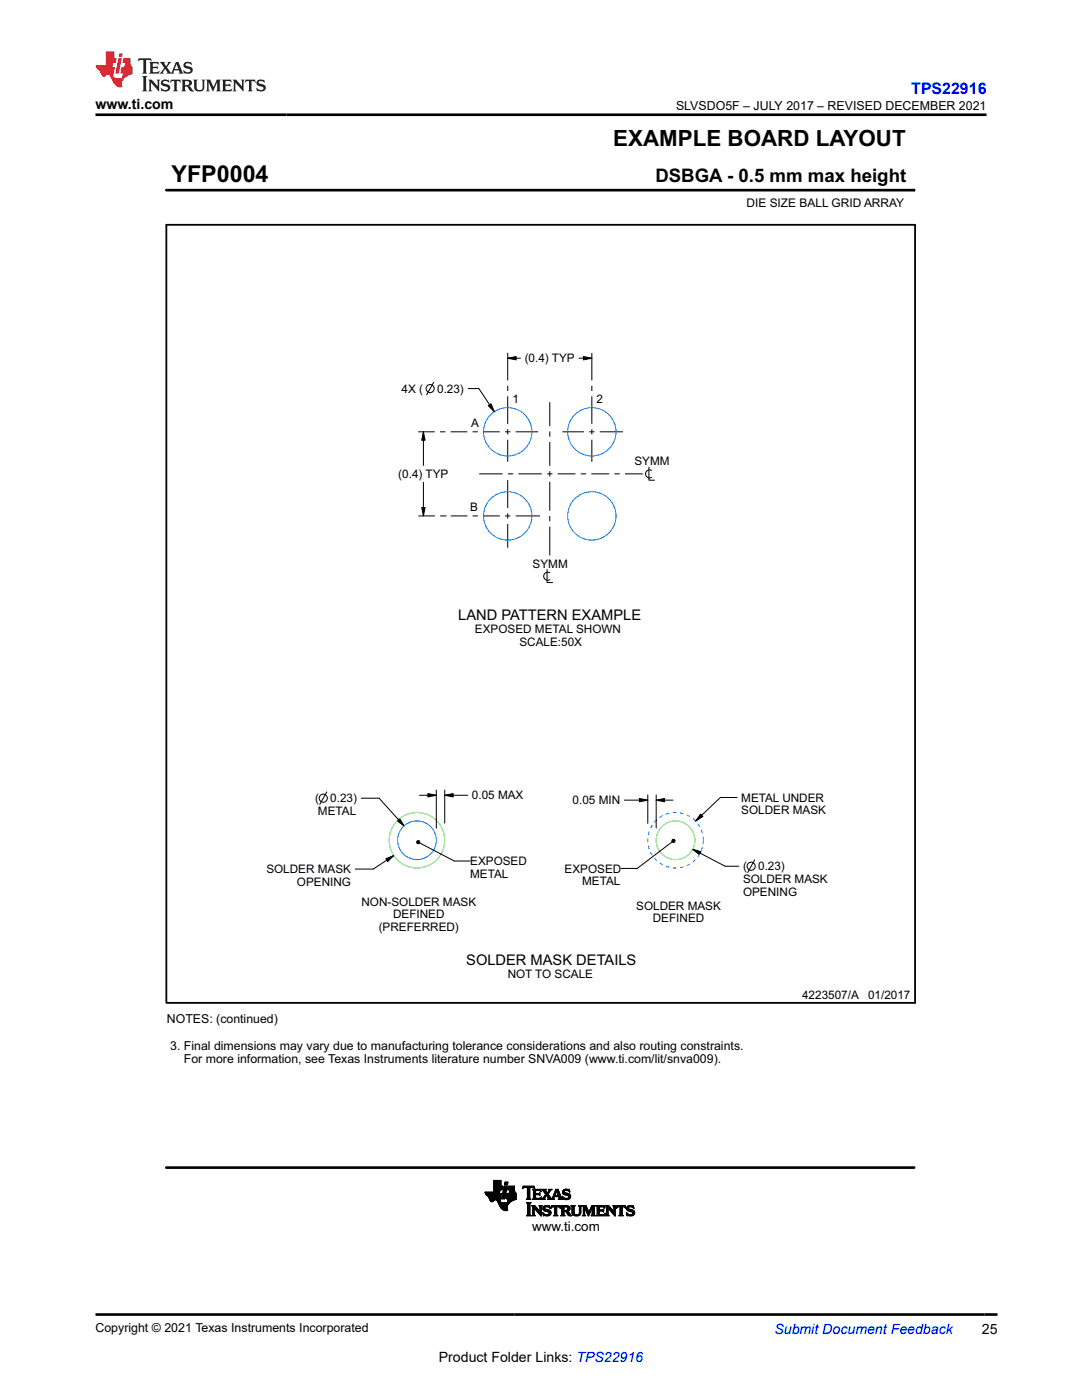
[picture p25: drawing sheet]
<svg xmlns="http://www.w3.org/2000/svg" width="216mm" height="279mm" viewBox="0 0 216 279" stroke-linecap="round" stroke-linejoin="round" font-family="sans-serif">
<defs><g id="words">
<text font-size="4.6" x="34.2" y="36.3">YFP0004</text>
<text font-size="4.5" x="122.4" y="29.1">EXAMPLE BOARD LAYOUT</text>
<text font-size="3.7" x="130.8" y="36.3">DSBGA - 0.5 mm max height</text>
<text font-size="3.2" fill="#00f" x="181.8" y="18.7">TPS22916</text>
<g font-size="2.9">
<text x="91.4" y="123.7">LAND PATTERN EXAMPLE</text>
<text x="93" y="192.6">SOLDER MASK DETAILS</text>
</g>
<g font-size="2.8">
<text x="19" y="21.8">www.ti.com</text>
<text x="195.9" y="266.1">25</text>
<text x="87.6" y="271.7">Product Folder Links: TPS22916</text>
</g>
<text font-size="2.8" fill="#00f" x="154.5" y="266.2">Submit Document Feedback</text>
<text font-size="2.7" x="106.2" y="245.6">www.ti.com</text>
<g font-size="2.5">
<text x="134.9" y="21.9">SLVSDO5F – JULY 2017 – REVISED DECEMBER 2021</text>
<text x="33.3" y="204.2">NOTES: (continued)</text>
<text x="34" y="209.5">3. Final dimensions may vary due to manufacturing tolerance considerations and also routing constraints.</text>
<text x="36.7" y="212.1">For more information, see Texas Instruments literature number SNVA009 (www.ti.com/lit/snva009).</text>
<text x="19" y="265.9">Copyright © 2021 Texas Instruments Incorporated</text>
</g>
<text font-size="2.4" x="149" y="41.3">DIE SIZE BALL GRID ARRAY</text>
<g font-size="2.3">
<text x="104.7" y="72.3">(0.4) TYP</text>
<text x="80.1" y="78.4">4X (</text>
<text x="87.2" y="78.4">0.23)</text>
<text x="102.3" y="80.5">1</text>
<text x="119" y="80.4">2</text>
<text x="94" y="85.2">A</text>
<text x="79.5" y="95.4">(0.4) TYP</text>
<text x="126.6" y="92.9">SYMM</text>
<text x="93.8" y="101.9">B</text>
<text x="106.3" y="113.3">SYMM</text>
<text x="94.8" y="126.4">EXPOSED METAL SHOWN</text>
<text x="103.7" y="128.9">SCALE:50X</text>
<text x="62.9" y="160.1">(</text>
<text x="65.9" y="160.1">0.23)</text>
<text x="94.2" y="159.6">0.05 MAX</text>
<text x="114.3" y="160.5">0.05 MIN</text>
<text x="147.9" y="160">METAL UNDER</text>
<text x="63.4" y="162.7">METAL</text>
<text x="147.9" y="162.5">SOLDER MASK</text>
<text x="93.8" y="172.7">EXPOSED</text>
<text x="148.3" y="173.7">(</text>
<text x="151.3" y="173.7">0.23)</text>
<text x="53.1" y="174.3">SOLDER MASK</text>
<text x="59.3" y="176.8">OPENING</text>
<text x="93.8" y="175.2">METAL</text>
<text x="112.6" y="174.2">EXPOSED</text>
<text x="116.2" y="176.7">METAL</text>
<text x="148.3" y="176.2">SOLDER MASK</text>
<text x="148.3" y="178.8">OPENING</text>
<text x="72.1" y="180.7">NON-SOLDER MASK</text>
<text x="75.6" y="185.8">(PREFERRED)</text>
<text x="78.4" y="183.3">DEFINED</text>
<text x="126.9" y="181.6">SOLDER MASK</text>
<text x="130.3" y="184.1">DEFINED</text>
<text x="101.3" y="195.3">NOT TO SCALE</text>
<text x="160" y="199.3">4223507/A</text>
<text x="173.2" y="199.3">01/2017</text>
</g>
</g></defs>
<g fill="none" stroke="#000" stroke-width=".2">
<path d="M33.2 38h149.2M182.4 37.7v.5M86.5 76.3l-1.4 2.5M93.4 77.5h2.2l3 4.7M101.3 71.5l1.7-.3v.6zM101.3 70.4v5.5M101.3 77v1M101.3 79.1v5.5M101.3 71.5h2.6M115.5 71.5h2.6M116.4 71.2l1.7 .3-1.7 .3zM118.1 70.4v5.5"/>
<path d="M118.1 77v1M118.1 79.1v5.5M83.4 86.2h3.4M84.5 86.2l.3 1.7h-.6zM84.5 86.2v6.7M84.5 96.2v6.8M87.8 86.2h1.1M89.9 86.2h3.3M94.3 86.2h1.1M95.6 94.6h4.7M96.4 86.2h3.3M97.4 81l.6-.4 .6 1.6z"/>
<path d="M100.8 86.2h1M101.3 85.6v1.1M101.3 87.8v4.4M101.3 95.8v5.6M101.3 94.6h1.1M102.9 86.2h4.5M103.5 94.6h4.6M109.2 94.6h1M109.7 80.3v4.7M109.7 86.1v1.1M109.7 88.2v4.8M109.7 94v1.1"/>
<path d="M109.7 96.2v5.7M111.3 94.6h3.5M112.2 86.2h4.3M115.9 94.6h1M117.6 86.2h1M118 94.6h3.6M118.1 85.6v1.1M118.1 87.8v4.4M119.7 86.2h4.6M122.6 94.6h1.1M124.7 94.6h3.6M129.5 93.2v2.6h1.1"/>
<path d="M130 93.9a.82 .82 0 0 0-1.2 .7 .82 .82 0 0 0 1.2 .7M83.5 103h3.3M84.2 101.3h.6l-.3 1.7zM87.8 103h1.1M88.9 103h.1M89.9 103h3.4M94.3 103h1.1M96.4 103h3.3M100.8 103h1M101.3 102.4v1.1M101.3 104.5v4.8M102.9 103h4.8"/>
<path d="M109.2 113.7v2.6h1.1M109.7 103v1M109.7 105.1v5.8M109.7 114.3a.82 .82 0 0 0-1.2 .7 .82 .82 0 0 0 1.2 .7M65.2 158l-1.4 2.6M72.1 159.3h3.5l5 5.5M83.7 158.7h3.4M85.4 158.4l1.7 .3-1.7 .3zM87.1 157.7v7.6M88.7 158.7l1.7-.3v.6zM88.7 157.7v6.6M88.7 158.7h4.6"/>
<path d="M124.6 159.7h4.7M127.6 159.4l1.7 .3-1.7 .3zM129.3 158.6v5.7M130.9 159.7l1.7-.3v.6zM130.9 158.6v6.6M130.9 159.7h3.4M147.1 159.2h-3.4l-4.9 4.7M77 171.4l1.6-.7-1.2 1.2zM78.6 170.7l-4.1 2.7h-3.6M79.2 163.8l.5-.4 .9 1.4zM83.1 167.9l.3-.2 .3 .1 .1 .3-.1 .2-.3 .1-.3-.2zM83.7 168.2l6.9 3.6h3.2"/>
<path d="M134.1 167.7l.2-.2 .3 .1 .1 .2-.1 .3h-.3l-.2-.1zM134.1 168l-6.9 5.3h-3.2M138.2 169.5l1.7 .5-.4 .6zM138.2 169.5l6.5 3.4h2.7M139.8 162.5l.5 .5-1.5 .9zM150.6 171.6l-1.4 2.5M96.8 238h2.9M96.8 238.1h2.9M96.8 238.2h2.8M96.9 238.2h3.2l-.2 1M96.9 238.3h3.1M96.9 238.4h3.1"/>
<path d="M97 238.4h3M97.1 238.5h2.9M97.1 238.6h2.9M97.2 238.6h2.8M97.3 238.7h2.7M97.4 238.8h2.5M97.5 238.9h2.4M97.6 239h2.3M97.6 239.1h2.3M97.6 239.2h2.3M97.7 239.3h2.1M97.7 239.4h2.1"/>
<path d="M97.7 239.5h1M97.8 239.5h.8M97.8 239.6h.7M97.9 239.7h.6M97.9 239.7h.5M98.1 239.8h.2M98.5 237.8h1.2M98.5 237.7h1.2M98.5 237.6h1.3M98.5 236.7h1.8l-.1 .8h-1.7M98.5 237.4h1.7M98.5 237.3h1.7"/>
<path d="M98.5 237.2h1.7M98.5 237.2h1.8M98.5 237.1h1.8M98.5 237h1.8M98.5 236.9h1.8M98.5 236.8h1.8M98.5 236.6h1.5M98.5 236.5h1.5M98.5 236.4h1.5M98.5 236.3h1.5M98.5 236.2h1.5M98.5 236.1h1.5"/>
<path d="M98.5 236h1.5M98.5 235.9h1.5M98.5 235.8h1.5M98.5 235.7h1.5M98.5 235.6h1.5M99 239.5h.8M99.1 239.5h.7M99.2 239.6h.6M99.2 239.7h.6M99.3 239.7h.5M99.3 239.8h.5M99.3 239.9h.6"/>
<path d="M99.4 239.9h.6M99.7 237.9h-2.9l.1 .4 .6 .6 .4 .8 .4 .1 .4-.3h.4l.8 1.5 .7 .5h.7l-.1-.8 .6-.8M99.8 237.5l-.2 .7M99.9 239.2l-.1 .6 .6 .2h.8l.2-.7M100 236.7v-1.1h-1.5v2.3M100.1 239.2h.6M100.1 239.1h.6M100.2 239h.5M100.2 238.9h.6M100.2 238.8h.6M100.2 238.7h.6M100.2 238.6h.6"/>
<path d="M100.3 238.6h.5M100.3 238.5h.5M100.3 238.4h.6M100.3 238.3h.6M100.3 238.2h.6M100.3 238.1h.6M100.4 238h.5M100.4 238h.6M100.4 237.9h.6M100.4 237.8h.6M100.4 237.7h.6M100.4 237.6h.6"/>
<path d="M100.5 237.5h.5M100.5 237.4h.6M100.5 237.3h.6M100.5 237.2h.6M100.5 237.1h.6M100.6 237h.5M100.6 237h.6M100.6 236.9h.6M100.6 236.8h.6M100.6 236.7h.6l-.5 2.6h-.6zM100.7 236.4h.6M100.7 236.3h.6"/>
<path d="M100.7 236.2h.6M100.7 236.1h.6M100.7 236h.6M100.8 236h.5M100.8 235.9h.6l-.2 .6h-.5zM101 239.1h2M101 239h2M101 239.2h2M101 238.9h2M101 238.9v.3l.4 .1M101 238.8h2M101.1 238.7h1.9"/>
<path d="M101.1 238.6h1.9M101.1 238.5h1.9M101.1 238.4h1.9M101.1 238.3h1.9M101.2 239.9h.6M101.3 239.9h.6M101.3 239.8h.7M101.3 239.7h.8M101.3 239.7h.9M101.3 239.6h1M101.3 237.4h1.4M101.3 239.5h1.2"/>
<path d="M101.3 239.5h1.3M101.3 237.3h1.4M101.3 239.4h1.5M101.4 237.2h1.3M101.4 239.3h1.6M101.4 237.1h1.3M101.4 237h1.3M101.4 236.9h1.3M101.4 236.8h1.3M101.6 238.2h1.4M101.6 238.1h1.3M101.6 238h1.2"/>
<path d="M101.7 237.9h1.1M101.7 237.8h1M101.7 237.7h1M101.7 237.6h1M101.7 237.5l-.1 .7M102.7 237.5h-1.4l.2-.8h1.2v1l.3 .5v1.2M103 239.4l-1.2 .5M103 238.2h-1.8l-.2 .7M104.3 237.2h.1M104.3 237.1h.2M104.3 237h2.3M104.3 236.9h2.3"/>
<path d="M104.4 236.8h2.2M105 239.3h.9M105.2 239.2h.6M105.2 237.1h.5M105.2 239.1h.5M105.2 237.1v-.1h-.4l-.6 .2 .2-.5h2.1l.2 .5-.5-.2h-.4l-.1 .1M105.2 239l-.2 .3M105.2 239h.5M105.2 238.9h.5M105.2 238.8h.5M105.2 238.7h.5M105.2 238.6h.5"/>
<path d="M105.2 238.5h.5M105.2 238.4h.5M105.2 238.3h.5M105.2 238.2h.5M105.2 238.1h.5M105.2 238h.5M105.2 237.9h.5M105.2 237.8h.5M105.2 237.7h.5M105.2 237.6h.5M105.2 237.5h.5M105.2 237.4h.5"/>
<path d="M105.2 237.3h.5M105.2 237.2h.5M105.2 237.1v1.9M105.7 239l.2 .3M105.7 237.1v1.9M105.9 239.3h-.9M106.2 239.3h1.7M106.3 237.4h1.6M106.4 239.2h1.6M106.4 237.5h1.5M106.4 239.1h.5M106.4 237.6h.5"/>
<path d="M106.4 237.7l-.2-.4h1.6l.2 .5M106.4 239l-.2 .3M106.4 238.2h1.1l.2-.2v.6l-.2-.2-1.1 .1M106.4 239h.5M106.4 238.9h.5M106.4 238.8h.5M106.4 238.7h.5M106.4 238.6h.5M106.4 238.4h1.3M106.4 238.3h1.3M106.4 238.1h.5M106.4 238h.5"/>
<path d="M106.4 237.9h.5M106.4 237.8h.5M106.4 237.7h.5M106.4 237.7v1.3M106.5 237.1h.2M106.6 237.2h.1M106.9 237.7l.1-.1h.5l.5 .2M106.9 238.4v.7h.8l.3-.2-.1 .5-1.7-.1M106.9 237.7v.5M107.5 238.2h.2M107.6 238.5h.1M107.6 239.1h.4"/>
<path d="M107.6 238.1h.1M107.6 238.6h.1M107.6 237.6h.3M107.8 237.7h.2M107.9 239h.1M107.9 237.8h.1M108 238.9h.1M108 239.3h.8M108.1 237.4h.8M108.3 239.2h.4M108.3 237.5h.6M108.3 239.1h.4"/>
<path d="M108.4 237.6h.5M108.4 239l-.4 .3M108.4 239h.3M108.4 237.7h.6M108.5 238.9h.3M108.5 237.8h.5M108.5 238.8h.3M108.6 237.9h.5M108.6 238.8h.3M108.6 238h.5M108.7 238.7h.3M108.7 238.1h.8"/>
<path d="M108.7 238.6h.8M108.8 238.2h.6M108.8 239.3h-.8M108.8 238.5h.7M108.8 238.3h.6M108.9 238.4h.5M108.9 237.7l.1-.4h-.9l.8 1.1-.5 .6M108.9 237.7l.3 .4 .4-.5-.2-.3h.7l-.7 1M109.1 238.7h.5M109.2 238.8h.5M109.3 239.3l.1-.2-.4-.6-.3 .7 .1 .1M109.3 239.3h1.4"/>
<path d="M109.3 238h.3M109.3 238.9h.5M109.3 237.9h.3M109.4 238.3l.7 .9 .2-.2M109.4 239h.5M109.4 237.8h.3M109.4 239.1h.5M109.4 239.2h.6M109.5 237.7h.3M109.5 237.4h.6M109.5 237.6h.3M109.6 237.5h.3"/>
<path d="M110.1 239.2h.4M110.2 239.1h.3M110.2 239h.3M110.3 239l.6-1.7h.5l.6 1.8 .3 .2M110.3 238.9h.3M110.3 238.8h.3M110.4 238.8h1.5M110.4 238.7h1.5M110.4 238.6h.3M110.5 238.5h.2M110.5 238.4h.3M110.5 239.1l.2 .2"/>
<path d="M110.5 239.1l.1-.3h.8l.1 .3M110.5 238.3h.3M110.6 238.2h.2M110.6 238.1h.3M110.7 239.3h-1.4M110.7 238h.2M110.7 237.9h.3M110.7 237.8h.3M110.8 237.7h.7M110.8 237.6h.7M110.8 237.5h.6M110.9 237.4h.5"/>
<path d="M111 237.7l.4 .9h-.7zM111.1 237.8h.4M111.1 237.9h.5M111.1 238h.5M111.2 238.1h.4M111.2 238.2h.5M111.2 238.3h.5M111.3 238.4h.5M111.3 238.5h.5M111.4 238.6h.4M111.4 239.3h.9M111.5 238.8h.4"/>
<path d="M111.5 238.9h.5M111.5 239h.5M111.5 239.1l-.1 .2M111.6 239.2h.5M111.6 239.1h.4M112.2 238.8h.1M112.2 238.9h.2M112.2 237.9h.4M112.2 238h.5M112.2 237.8h.4M112.3 239h.3M112.3 239.3h-.9"/>
<path d="M112.3 238.1h.7M112.3 237.7h.3M112.3 239.1h.5M112.3 238.2h1.1M112.3 239.2h1.4M112.3 237.6h.4M112.3 239.3h.2M112.4 238.3h1.2M112.4 237.5h1.2M112.5 238.4h1.2M112.5 237.4h1.1M112.6 239.3h.9"/>
<path d="M112.7 238.5h1.1M112.7 237.3h.5M112.9 239.4h.3M113.1 238.6h.7M113.2 238.6l.3 .2-.3 .3h-.5l-.5-.4M113.3 239.1h.5M113.3 237.6h.4M113.4 238.7h.5M113.4 239h.4M113.5 238.8h.4M113.5 238.9h.3M113.5 237.7h.2"/>
<path d="M113.6 237.8h.1M113.7 237.9l-.6-.3h-.4l-.1 .2 .1 .2 1.1 .4v.5l-.2 .4-1.3 .1-.1-.7M113.7 237.9l-.1-.6h-.8l-.5 .3-.1 .3 .2 .4 .8 .3M113.7 237.9h.1M99.4 240h1M99.4 240.1h2.2M99.5 240.1h2.1M99.5 240.2h2M99.5 240.3h1.9M99.6 240.3h1.8M99.6 240.4h1.8M99.6 240.5h1.7"/>
<path d="M99.7 240.5h1.6M99.7 240.6h1.6M99.7 240.7h1.5M99.8 240.7h1.4M99.8 240.8h1.4M99.8 240.9h1.4M99.9 240.9h1.3M99.9 241h1.3M100 241.1h1.2M100.1 241.2h1.1M100.2 241.3h1M100.2 241.3h1.1"/>
<path d="M100.3 241.4h1M100.4 241.5h.9M100.6 241.5h.7M100.9 241.6h.1M101.2 240h.5M105 242.6l.3-.3v-2l-.3-.3h1l-.3 .3v2.1l.3 .2M105 242.6h1M105.1 240.1h.8M105.2 242.5h.6M105.2 240.2h.6M105.2 242.4h.5M105.3 240.3h.4"/>
<path d="M105.3 242.3h.4M105.3 242.2h.4M105.3 242.1h.4M105.3 242h.4M105.3 241.9h.4M105.3 241.8h.4M105.3 241.7h.4M105.3 241.6h.4M105.3 241.5h.4M105.3 241.4h.4M105.3 241.3h.4M105.3 241.2h.4"/>
<path d="M105.3 241.1h.4M105.3 241h.4M105.3 240.9h.4M105.3 240.8h.4M105.3 240.7h.4M105.3 240.6h.4M105.3 240.5h.4M105.3 240.4h.4M106 242.6h-1M106.1 242.6h.7M106.1 240.6h.6M106.2 240.7h.6"/>
<path d="M106.3 242.5h.4M106.3 240.8h.6M106.3 242.4h.3M106.3 240.9h.7M106.3 242.3h.3M106.3 242.2h.3M106.3 242.1h.3M106.3 242h.3M106.3 241.9h.3M106.3 241.8h.3M106.3 241.7h.3M106.3 241.6h.3"/>
<path d="M106.3 241.5h.3M106.3 241.4h.3M106.3 241.3h.3M106.3 241.2h.3M106.3 241.1h.8M106.3 241h.8M106.6 241.1v1.3l.2 .2M106.6 241.1h.1M106.6 241.1l1.4 1.6v-1.8l.2-.3h-.6l.1 .2 .1 1M106.7 241.2h.5M106.7 241.3h.6M106.8 242.6h-.7"/>
<path d="M106.8 241.4h.6M106.9 241.5h.6M107 241.6h.6M107.1 241.7h.5M107.1 241.8h.9M107.2 241.9h.8M107.3 241.9h.7M107.4 242h.6M107.5 242.1h.5M107.6 242.2h.4M107.6 240.6h.6M107.6 242.3h.4"/>
<path d="M107.7 240.7h.4M107.7 242.4h.3M107.7 240.8h.3M107.7 241.8l-1-1.2h-.6l.2 .3v1.5l-.2 .2M107.7 241.8h.1M107.7 240.9h.3M107.8 241.7h.2M107.8 241.6h.2M107.8 241.5h.2M107.8 241.4h.2M107.8 241.3h.2M107.8 241.2h.2"/>
<path d="M107.8 241.1h.2M107.8 241h.2M107.8 242.5h.2M107.9 242.6h.1M108.3 242h.1M108.3 242.1h.1M108.3 242.2h.3M108.3 241.2h.4M108.3 241.1h.4M108.3 241.3h.5M108.3 242.3h.4M108.3 241h.4"/>
<path d="M108.4 241.4h.8M108.4 242.4h.6M108.4 240.9h.4M108.4 242.5h1.3M108.4 241.5h1.2M108.4 242.6h.1M108.4 240.8h1.3M108.5 241.6h1.2M108.5 240.7h1.2M108.6 241.7h1.2M108.7 242.6h.9M108.7 240.6h.7"/>
<path d="M108.9 241.8l-.5-.4v-.5l.4-.3h.9l.1 .6-.7-.4-.3 .1-.1 .2 1 .5 .3 .4M108.9 241.8l.6 .1v.4l-.6 .1-.6-.4M108.9 241.8h1M109.2 242.4h.6M109.3 241.9h.6M109.4 240.9h.3M109.5 242.3h.4M109.5 241.9h.4M109.5 242.2h.4M109.5 242h.5M109.6 242.1h.3M109.6 240.6h.1"/>
<path d="M109.6 241h.2M109.7 241.1h.1M109.9 241.1h.1M109.9 241h.2M110 242l-.3 .5-.6 .2-.5-.2-.2 .1-.1-.6M110 240.9h.2M110 240.8h1.8M110 240.7h1.7M110.1 240.6h1.6M110.4 242.6h.9M110.6 242.5h.5M110.6 242.4h.5"/>
<path d="M110.7 240.9h.4M110.7 242.3h.4M110.7 241l-.1-.1h-.3l-.4 .2 .2-.5h1.6l.2 .5-.5-.2h-.3v.1M110.7 241v1.4l-.3 .2M110.7 242.2h.4M110.7 242.1h.4M110.7 242h.4M110.7 241.9h.4M110.7 241.8h.4M110.7 241.7h.4M110.7 241.6h.4M110.7 241.5h.4"/>
<path d="M110.7 241.4h.4M110.7 241.3h.4M110.7 241.2h.4M110.7 241.1h.4M110.7 241h.4M111.1 241v1.4l.2 .2M111.3 242.6h-.9M111.6 240.9h.2M111.7 241h.1M111.7 241.1h.1M111.9 242.6l.2-.2v-1.5l-.2-.3 1.5 .1 .3 .2v.4l-.1 .3-.4 .1 .9 .9h-.6l-.5-.7-.5-.1v.6l.2 .2M111.9 242.6h.8"/>
<path d="M111.9 240.6h1.3M112 240.7h1.5M112 242.5h.6M112.1 240.8h1.5M112.1 242.4h.4M112.1 240.9h.4M112.1 242.3h.4M112.1 242.2h.4M112.1 242.1h.4M112.1 242h.4M112.1 241.9h.4M112.1 241.8h1.2"/>
<path d="M112.1 241.7h1.3M112.1 241.6h1.5M112.1 241.5h.4M112.1 241.4h.4M112.1 241.3h.4M112.1 241.2h.4M112.1 241.1h.4M112.1 241h.4M112.7 240.9h-.2v.7M112.7 242.6h-.8M112.9 240.9h.3l.1 .3-.1 .3-.3 .1M112.9 241.9h.6"/>
<path d="M113 241.9h.5M113.1 242h.5M113.1 242.1h.6M113.1 240.9h.6M113.2 241.5h.5M113.2 242.2h.5M113.2 242.3h.6M113.2 241h.5M113.2 241.4h.5M113.3 241.3h.4M113.3 241.1h.5M113.3 241.2h.5"/>
<path d="M113.3 242.4h.6M113.4 242.5h.6M113.5 242.6h.6M113.9 240.6h.9M114.1 240.7h.5M114.1 240.8h.5M114.1 240.9h.5M114.1 241.9h.5M114.1 241.8h.5M114.1 241.7h.5M114.1 241.6h.5M114.1 241.5h.5"/>
<path d="M114.1 241.4h.5M114.1 241.3h.5M114.1 241.2h.5M114.1 241.1h.5M114.1 241h.5M114.1 242h.5M114.1 242.1h.5M114.2 242.2h.4M114.2 242.3h.5M114.3 242.4h.6M114.4 242.5h1.3M114.6 241.9l.1 .4 .4 .1 .4-.1 .1-.4"/>
<path d="M114.6 241.9v-1l.2-.3h-.9l.2 .3 .1 1.3 .2 .3 .5 .2 .6-.1 .3-.2 .1-.5M114.6 242.6h.9M115.3 242.4h.5M115.4 240.6h.7M115.5 242.3h.3M115.5 240.7h.5M115.6 242.2h.3M115.6 242.1h.3M115.6 240.8h.3M115.6 242h.3M115.6 240.9h.3M115.6 241.9v-1l-.2-.3h.7l-.2 .3v1"/>
<path d="M115.6 241.9h.3M115.6 241.8h.3M115.6 241.7h.3M115.6 241.6h.3M115.6 241.5h.3M115.6 241.4h.3M115.6 241.3h.3M115.6 241.2h.3M115.6 241.1h.3M115.6 241h.3M116.2 242.6l.2-.3v-1.4l-.2-.3h.7l.6 1.3 .6-1.3h.7l-.2 .3v1.5l.2 .2M116.2 242.6h.6"/>
<path d="M116.2 240.6h.7M116.3 240.7h.7M116.3 242.5h.4M116.4 240.8h.6M116.4 242.4h.3M116.4 240.9h.7M116.4 242.3h.3M116.4 242.2h.3M116.4 242.1h.3M116.4 242h.3M116.4 241.9h.3M116.4 241.8h.3"/>
<path d="M116.4 241.7h.3M116.4 241.6h.3M116.4 241.5h.3M116.4 241.4h.3M116.4 241.3h.3M116.4 241.2h.3M116.4 241.1h.8M116.4 241h.7M116.7 242.3l.1 .3M116.7 242.3v-1.3l.7 1.7 .8-1.7v1.4l-.2 .2M116.7 241.2h.5M116.8 241.3h.4"/>
<path d="M116.8 241.4h.5M116.8 242.6h-.6M116.9 241.5h.4M116.9 241.6h.5M116.9 241.7h.5M117 241.8h.4M117 241.9h.5M117.1 241.9h.7M117.1 242h.6M117.1 242.1h.6M117.2 242.2h.4M117.2 242.3h.4"/>
<path d="M117.3 242.4h.3M117.3 242.5h.2M117.4 242.6h.1M117.6 241.9h.2M117.6 241.8h.2M117.6 241.7h.3M117.7 241.6h.2M117.7 241.5h.3M117.8 241.4h.2M117.8 241.3h.2M117.8 241.2h.3M117.9 241.1h.7"/>
<path d="M117.9 241h.7M118 240.9h.6M118 242.6h.8M118 240.8h.6M118 240.7h.7M118.1 240.6h.7M118.1 242.5h.6M118.1 242.4h.5M118.2 242.3h.4M118.2 242.2h.4M118.2 242.1h.4M118.2 242h.4"/>
<path d="M118.2 241.9h.4M118.2 241.8h.4M118.2 241.7h.4M118.2 241.6h.4M118.2 241.5h.4M118.2 241.4h.4M118.2 241.3h.4M118.2 241.2h.4M118.8 242.6h-.8M119 242.6h1.6M119 240.6h1.6M119.1 240.7h1.5"/>
<path d="M119.1 242.5h1.6M119.1 240.8h1.5M119.2 242.4h1.5M119.2 240.9h.4M119.2 242.3h.4M119.2 242.2h.4M119.2 242.1h.4M119.2 242h.4M119.2 241.9h.4M119.2 241.8h.4M119.2 241.7h1.3M119.2 241.6h1.3"/>
<path d="M119.2 241.5h1.3M119.2 241.4h.4M119.2 241.3h.4M119.2 241.2h.4M119.2 241.1h.4M119.2 241h.4M119.6 241v.5h.6l.3-.2v.6l-.3-.2h-.6v.7h.8l.4-.3M119.8 240.9l-.2 .1M120.1 240.9l.6 .2M120.3 241.8h.2M120.4 241.4h.1M120.4 240.9h.3"/>
<path d="M120.6 242.3h.2M120.6 241h.1M120.7 241.1h.1M120.7 241.1l-.2-.5h-1.5l.2 .3v1.4l-.2 .3M120.7 242.2h.1M120.8 242.1h.1M120.8 242.1l-.2 .5h-1.6M120.9 242.6h.6M120.9 240.6h.6M121 240.7h.6M121 242.5h.4M121 240.8h.6"/>
<path d="M121.1 242.4h.2M121.1 240.9h.6M121.1 242.3h.2M121.1 242.2h.2M121.1 242.1h.2M121.1 242h.2M121.1 241.9h.2M121.1 241.8h.2M121.1 241.7h.2M121.1 241.6h.2M121.1 241.5h.2M121.1 241.4h.2"/>
<path d="M121.1 241.3h.2M121.1 241.2h.2M121.1 241.1h.8M121.1 241h.7M121.3 241.1v1.3l.2 .2M121.3 241.1h.1M121.3 241.1l1.5 1.6v-1.8l.1-.3h-.6l.2 .3v.9l-1-1.2h-.6l.2 .3v1.4l-.2 .3M121.4 241.2h.6M121.5 241.3h.6M121.5 242.6h-.6M121.6 241.4h.5M121.6 241.5h.6"/>
<path d="M121.7 241.6h.6M121.8 241.7h.6M121.9 241.8h.9M122 241.9h.8M122.1 241.9h.7M122.1 242h.7M122.2 242.1h.6M122.3 242.2h.5M122.3 240.6h.6M122.4 242.3h.4M122.4 240.7h.5M122.5 242.4h.3"/>
<path d="M122.5 240.8h.3M122.5 240.9h.3M122.5 241.7h.3M122.5 241.6h.3M122.5 241.5h.3M122.5 241.4h.3M122.5 241.3h.3M122.5 241.2h.3M122.5 241.1h.3M122.5 241h.3M122.6 242.5h.2M122.6 242.6h.2"/>
<path d="M123 241.1h.1M123 241h.2M123 240.9h.3M123.1 240.8h1.7M123.1 240.7h1.7M123.1 240.6h1.7M123.5 242.6h.9M123.7 242.5h.5M123.7 242.4h.5M123.7 240.9h.5M123.7 241l-.3-.1-.4 .2 .1-.5h1.7l.1 .5-.4-.2h-.3l-.1 .1M123.7 241v1.4l-.2 .2"/>
<path d="M123.7 242.3h.4M123.7 242.2h.4M123.7 242.1h.4M123.7 242h.4M123.7 241.9h.4M123.7 241.8h.4M123.7 241.7h.4M123.7 241.6h.4M123.7 241.5h.4M123.7 241.4h.4M123.7 241.3h.4M123.7 241.2h.4"/>
<path d="M123.7 241.1h.4M123.7 241h.4M124.1 241l.1 1.4 .2 .2M124.4 242.6h-.9M124.6 240.9h.2M124.7 241h.2M124.8 241.1h.1M125 242h.1M125 242.1h.1M125 242.2h.3M125 241.2h.4M125 241.1h.4"/>
<path d="M125 241.3h.5M125 242.3h.4M125 241h.4M125.1 241.4h.8M125.1 242.4h.6M125.1 240.9h.4M125.1 242.5h1.3M125.1 241.5h1.2M125.1 242.6h.1M125.1 240.8h1.3M125.2 241.6h1.2M125.2 240.7h1.2"/>
<path d="M125.3 241.7h1.2M125.4 242.6h.9M125.4 240.6h.7M125.6 241.8l-.5-.3v-.6l.4-.3h.9l.1 .6-.7-.4-.3 .1-.1 .3 1 .4 .3 .4M125.6 241.8l.6 .1v.4l-.6 .1-.6-.4M125.6 241.8h1M125.9 242.4h.6M126 241.9h.6M126.1 240.9h.3M126.2 242.3h.4M126.2 241.9h.4M126.2 242.2h.4"/>
<path d="M126.2 242h.5M126.3 242.1h.3M126.3 240.6h.1M126.3 241h.2M126.4 241.1h.1M126.7 242l-.3 .5-.6 .2-.5-.2-.2 .1-.1-.6"/>
<circle cx="85.8" cy="77.5" r=".82"/>
<circle cx="64.5" cy="159.3" r=".82"/>
<circle cx="149.9" cy="172.9" r=".82"/>
</g>
<g fill="#000">
<path d="M101.3 71.5l1.7-.3v.6zM116.4 71.2l1.7 .3-1.7 .3zM84.5 86.2l.3 1.7h-.6zM97.4 81l.6-.4 .6 1.6zM84.2 101.3h.6l-.3 1.7zM85.4 158.4l1.7 .3-1.7 .3zM88.7 158.7l1.7-.3v.6zM127.6 159.4l1.7 .3-1.7 .3zM130.9 159.7l1.7-.3v.6zM77 171.4l1.6-.7-1.2 1.2zM79.2 163.8l.5-.4 .9 1.4zM83.1 167.9l.3-.2 .3 .1 .1 .3-.1 .2-.3 .1-.3-.2z"/>
<path d="M134.1 167.7l.2-.2 .3 .1 .1 .2-.1 .3h-.3l-.2-.1zM138.2 169.5l1.7 .5-.4 .6zM139.8 162.5l.5 .5-1.5 .9z"/>
</g>
<path d="M33.2 44.9h149.4v155.2h-149.4z" fill="none" stroke="#000" stroke-width=".36"/>
<path d="M33.2 38h149.2M33.2 233h149.2" fill="none" stroke="#000" stroke-width=".53"/>
<g fill="none" stroke="#007fff" stroke-width=".2">
<circle cx="101.3" cy="86.2" r="4.8"/>
<circle cx="118.1" cy="86.2" r="4.8"/>
<circle cx="101.3" cy="103" r="4.8"/>
<circle cx="118.1" cy="103" r="4.8"/>
<circle cx="83.2" cy="167.7" r="3.9"/>
</g>
<g fill="none" stroke="#6ef200" stroke-width=".2">
<circle cx="83.2" cy="167.7" r="5.5"/>
<circle cx="134.8" cy="167.7" r="3.9"/>
</g>
<circle cx="134.8" cy="167.7" r="5.5" fill="none" stroke="#007fff" stroke-width=".2" stroke-dasharray=".7 .7" stroke-linecap="butt"/>
<path d="M27.7 11.6l-.2 .6 .5-.2h.6v.1v2.2l-.2 .4h1l-.2-.4v-2.2v-.1h.5l.5 .2-.1-.6zM29.8 12.4l.2 .3v1.6l-.2 .4h1.9l.1-.6a1.08 1.08 0 0 1-1.3 .2v-.7h.6l.4 .2v-.7l-.4 .2h-.6v-.5l.2-.2a1 1 0 0 1 1 .3l-.1-.5zM31.8 12.4l1 1.1-1 1.2h.9l-.2-.2 .4-.8 .5 .8-.2 .2h1.6l-.2-.2 .1-.5h1l.1 .5-.1 .2h.9l-.2-.4-.8-1.9h-.5l-1 2.1-.8-1.1 .9-1h-.8l.2 .2-.5 .6-.3-.6 .1-.2zM35.2 12.8l.4 1h-.8zM36.8 12.5a.65 .65 0 0 0-.2 .7 .65 .65 0 0 0 .6 .5l.7 .1 .1 .3a.79 .79 0 0 1-.7 .4 .79 .79 0 0 1-.7-.5l.1 .7 .2-.1a.93 .93 0 0 0 1.1 0 .93 .93 0 0 0 .4-.9 1.46 1.46 0 0 0-1.2-.6l-.1-.3a1.09 1.09 0 0 1 1.2 .2l-.2-.6-.1 .1-.6-.2zM28.4 15.2l.2 .4v2.2l-.2 .4h1l-.2-.4v-2.2l.2-.4zM29.6 15.9l.2 .4v1.5l-.2 .4h.8l-.3-.4v-1.3l1.7 1.8v-2l.2-.4h-.8l.2 .2 .1 1.1-1.2-1.3zM32.3 16a.65 .65 0 0 0-.2 .8 .65 .65 0 0 0 .7 .4l.6 .2 .1 .2a.79 .79 0 0 1-.7 .4 .79 .79 0 0 1-.7-.5l.1 .7 .2-.1a.93 .93 0 0 0 1.1 .1 .93 .93 0 0 0 .4-1 1.46 1.46 0 0 0-1.2-.5l-.1-.4a1.09 1.09 0 0 1 1.2 .2l-.2-.6-.1 .1-.6-.1zM34.1 15.9l-.1 .6a.63 .63 0 0 1 .7-.3l.1 1.6-.3 .4h1l-.2-.4v-1.6a.66 .66 0 0 1 .8 .3l-.1-.6zM36.2 15.9l.2 .4v1.5l-.2 .4h.9l-.2-.2v-.7h.5l.1 .2a.79 .79 0 0 0 1.2 .6l-1-.9a.61 .61 0 0 0 .6-.6 .61 .61 0 0 0-.5-.7zM36.9 16.2h.2a.47 .47 0 0 1 .5 .1 .47 .47 0 0 1 .1 .5l-.2 .1-.6 .1zM38.5 15.9l.2 .2a2.27 2.27 0 0 0 .4 2 1.04 1.04 0 0 0 1.7-.7v-1.3l.2-.2h-.8l.2 .4v1.1a.6 .6 0 0 1-.6 .6 .6 .6 0 0 1-.6-.6v-1.1l.3-.4zM41.1 15.9l.2 .4v1.5l-.2 .4h.7l-.2-.4v-1.4l.9 1.9 .8-1.9v1.4l-.2 .4h1l-.3-.4v-1.5l.3-.4h-.8l-.7 1.5-.7-1.5zM44.3 15.9l.2 .4v1.5l-.2 .4h1.9l.1-.6a1.09 1.09 0 0 1-1.3 .2v-.7h.6l.4 .2v-.6l-.4 .2h-.6v-.6l.2-.1a1.01 1.01 0 0 1 1 .3l-.1-.6zM46.4 15.9l.3 .4v1.5l-.3 .4h.8l-.2-.4v-1.3l1.6 1.8v-2l.2-.4h-.7l.2 .2v1.1l-1.2-1.3zM49 15.9l-.1 .6a.63 .63 0 0 1 .8-.3v1.6l-.3 .4h1l-.2-.4v-1.6a.66 .66 0 0 1 .8 .3l-.1-.6zM51.4 16a.65 .65 0 0 0-.2 .8 .65 .65 0 0 0 .6 .4l.6 .2 .2 .2a.79 .79 0 0 1-.8 .4 .79 .79 0 0 1-.6-.5l.1 .7 .2-.1a.93 .93 0 0 0 1 .1 .93 .93 0 0 0 .5-1 1.46 1.46 0 0 0-1.3-.5l-.1-.4a1.09 1.09 0 0 1 1.3 .2l-.2-.6-.2 .1-.5-.1z" fill="#231f20"/>
<path d="M21.1 10.3v2.7h-2.1l.1 .4 .9 1a.95 .95 0 0 0 .9 .9 .59 .59 0 0 1 .6-.4 .59 .59 0 0 1 .5 .3l.4 .8a1.59 1.59 0 0 0 2.1 1.4 1.61 1.61 0 0 1 1-2.3l1-.3-.1-1.5a1.59 1.59 0 0 1-.4-1.7h-1.4l-.2 .9h.5l-.1 .9h-.5l-.2 .9v.3l.4 .1-.2 .9h-.6a.73 .73 0 0 1-1.1-.7l.3-1.5h-.5l.2-.9h.5l.2-.9h-.5v-1.3zM23.6 11.6l-.6 3.1h.7l.6-3.1zM23.8 10.7l-.1 .6h.7l.1-.6z" fill="#ed1c24"/>
<path d="M19 22.9h177.8M19.1 262.3h179.9" fill="none" stroke="#000" stroke-width=".53"/>
<use href="#words"/>
</svg>
